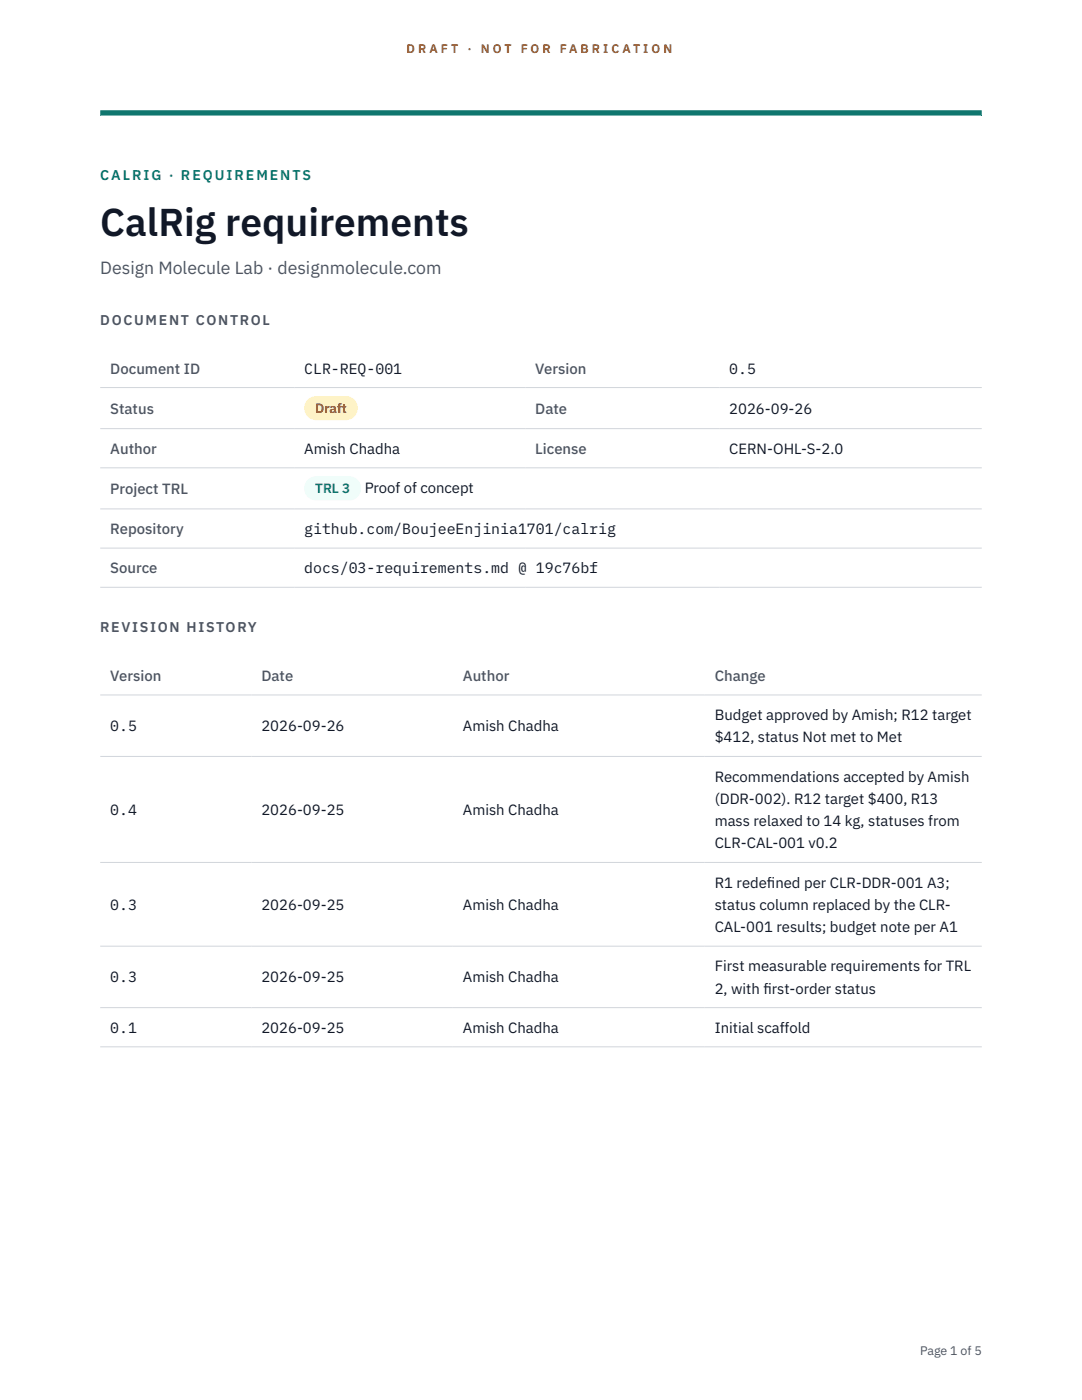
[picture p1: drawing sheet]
<svg xmlns="http://www.w3.org/2000/svg" width="216mm" height="279mm" viewBox="0 0 216 279" stroke-linecap="round" stroke-linejoin="round" font-family="sans-serif">
<defs><g id="words">
<text font-size="7.8" fill="#111827" x="20" y="47.1">CalRig requirements</text>
<text font-size="3.5" fill="#4b5563" x="20" y="54.6">Design Molecule Lab · designmolecule.com</text>
<g font-size="3" fill="#4b5563">
<text x="22" y="74.5">Document ID</text>
<text x="106.8" y="74.5">Version</text>
<text x="22" y="82.6">Status</text>
<text x="106.8" y="82.6">Date</text>
<text x="22" y="90.6">Author</text>
<text x="106.8" y="90.6">License</text>
<text x="22" y="98.6">Project TRL</text>
<text x="22" y="106.6">Repository</text>
<text x="22" y="114.4">Source</text>
<text x="22" y="135.9">Version</text>
<text x="52.2" y="135.9">Date</text>
<text x="92.4" y="135.9">Author</text>
<text x="142.6" y="135.9">Change</text>
</g>
<g font-size="3" fill="#111827">
<text x="60.7" y="74.5">CLR-REQ-001</text>
<text x="145.5" y="74.5">0.5</text>
<text x="145.5" y="82.6">2026-09-26</text>
<text x="60.7" y="90.6">Amish Chadha</text>
<text x="145.5" y="90.6">CERN-OHL-S-2.0</text>
<text x="72.8" y="98.5">Proof of concept</text>
<text x="60.7" y="106.6">github.com/BoujeeEnjinia1701/calrig</text>
<text x="60.7" y="114.4">docs/03-requirements.md @ 19c76bf</text>
<text x="142.6" y="143.7">Budget approved by Amish; R12 target</text>
<text x="22" y="145.9">0.5</text>
<text x="52.2" y="145.9">2026-09-26</text>
<text x="92.4" y="145.9">Amish Chadha</text>
<text x="142.6" y="148.2">$412, status Not met to Met</text>
<text x="142.6" y="156">Recommendations accepted by Amish</text>
<text x="142.6" y="160.4">(DDR-002). R12 target $400, R13</text>
<text x="22" y="162.7">0.4</text>
<text x="52.2" y="162.7">2026-09-25</text>
<text x="92.4" y="162.7">Amish Chadha</text>
<text x="142.6" y="164.9">mass relaxed to 14 kg, statuses from</text>
<text x="142.6" y="169.3">CLR-CAL-001 v0.2</text>
<text x="142.6" y="177.1">R1 redef</text>
<text x="153" y="177.1">ined per CLR-DDR-001 A3;</text>
<text x="22" y="181.6">0.3</text>
<text x="52.2" y="181.6">2026-09-25</text>
<text x="92.4" y="181.6">Amish Chadha</text>
<text x="142.6" y="181.6">status column replaced by the CLR-</text>
<text x="142.6" y="186">CAL-001 results; budget note per A1</text>
<text x="22" y="196.1">0.3</text>
<text x="52.2" y="196.1">2026-09-25</text>
<text x="92.4" y="196.1">Amish Chadha</text>
<text x="142.6" y="193.9">First measurable requirements for TRL</text>
<text x="142.6" y="198.3">2, with f</text>
<text x="152.3" y="198.3">irst-order status</text>
<text x="22" y="206.1">0.1</text>
<text x="52.2" y="206.1">2026-09-25</text>
<text x="92.4" y="206.1">Amish Chadha</text>
<text x="142.6" y="206.1">Initial scaffold</text>
</g>
<text font-size="2.8" fill="#0f766e" x="20" y="36">CALRIG · REQUIREMENTS</text>
<g font-size="2.8" fill="#4b5563">
<text x="20" y="64.8">DOCUMENT CONTROL</text>
<text x="20" y="126.2">REVISION HISTORY</text>
</g>
<text font-size="2.7" fill="#92400e" x="62.9" y="82.5">Draft</text>
<text font-size="2.7" fill="#0f766e" x="62.9" y="98.5">TRL 3</text>
<g font-size="2.5" fill="#b45309">
<text x="81.1" y="10.5">D R A F T</text>
<text x="93.3" y="10.5">·</text>
<text x="95.9" y="10.5">N O T</text>
<text x="103.9" y="10.5">F O R</text>
<text x="111.7" y="10.5">F A B R I C A T I O N</text>
</g>
<text font-size="2.5" fill="#4b5563" x="183.6" y="270.3">Page 1 of 5</text>
</g></defs>
<path d="M20 23.1h175.9zM20 22h175.9v1.1h-175.9z" fill-rule="evenodd" fill="#0f766e"/>
<path d="M20 77.3h175.9M20 85.5h175.9M20 93.4h175.9M20 101.6h175.9M20 109.4h175.9M20 117.2h175.9M20 138.7h175.9M20 151h175.9M20 172.1h175.9M20 188.8h175.9M20 201.1h175.9M20 208.9h175.9" fill="none" stroke="#d1d5db" stroke-width=".2"/>
<path d="M60.7 79h10.7v4.9h-10.7z" fill="#fef3c7"/>
<path d="M60.7 95.1h11.4v4.8h-11.4z" fill="#f0fdfa"/>
<use href="#words"/>
</svg>
